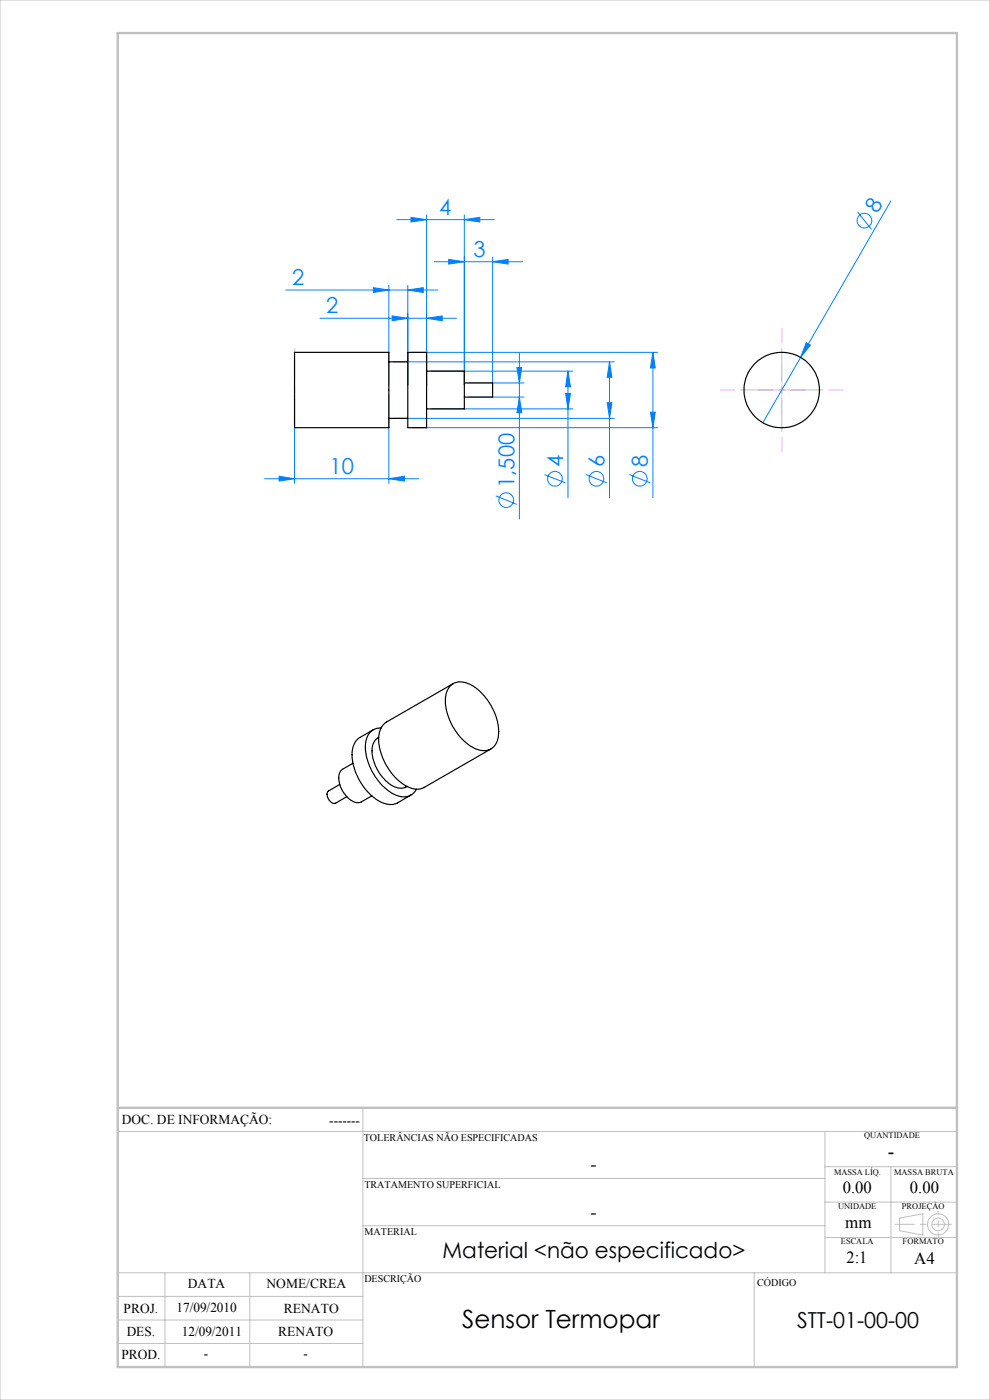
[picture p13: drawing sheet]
<svg xmlns="http://www.w3.org/2000/svg" width="210mm" height="297mm" viewBox="0 0 210 297" stroke-linecap="round" stroke-linejoin="round" font-family="sans-serif">
<defs><g id="words">
<text font-size="5.3" x="98" y="281.7">Sensor Termopar</text>
<g font-size="4.7" fill="#0080ff">
<text x="93.2" y="45.6">4</text>
<text x="186.1" y="45.4" transform="rotate(-60 186.1 45.4)">8</text>
<text x="100.4" y="54.5">3</text>
<text x="61.9" y="60.5">2</text>
<text x="69.2" y="66.5">2</text>
<text x="69.9" y="100.5">10</text>
<text x="119.4" y="99" transform="rotate(-90 119.4 99)">4</text>
<text x="128.2" y="99" transform="rotate(-90 128.2 99)">6</text>
<text x="137.4" y="99" transform="rotate(-90 137.4 99)">8</text>
<text x="109.1" y="103.5" transform="rotate(-90 109.1 103.5)">1,500</text>
</g>
<g font-size="4.7">
<text x="93.9" y="266.8">Material &lt;não especificado&gt;</text>
<text x="169.1" y="281.7">STT-01-00-00</text>
</g>
<text font-size="4.3" x="188.3" y="245.8">-</text>
<g font-size="4">
<text x="125.2" y="248.4">-</text>
<text x="125.2" y="258.6">-</text>
</g>
<g font-size="3.6">
<text x="178.8" y="253.1">0.00</text>
<text x="193" y="253.1">0.00</text>
<text x="179.3" y="260.6">mm</text>
<text x="179.6" y="267.9">2:1</text>
<text x="193.9" y="268.1">A4</text>
</g>
<g font-size="2.9">
<text x="25.9" y="238.4">DOC. DE INFORMAÇÃO:</text>
<text x="69.8" y="238.6">-------</text>
<text x="39.9" y="273.2">DATA</text>
<text x="56.5" y="273.2">NOME/CREA</text>
<text x="26.2" y="278.6">PROJ.</text>
<text x="37.4" y="278.2">17/09/2010</text>
<text x="60.2" y="278.6">RENATO</text>
<text x="26.9" y="283.4">DES.</text>
<text x="38.6" y="283.4">12/09/2011</text>
<text x="59" y="283.4">RENATO</text>
<text x="25.7" y="288.3">PROD.</text>
<text x="43.3" y="288">-</text>
<text x="64.4" y="288">-</text>
</g>
<g font-size="2.2">
<text x="77.2" y="242.1">TOLERÂNCIAS NÃO ESPECIFICADAS</text>
<text x="77.3" y="251.9">TRATAMENTO SUPERFICIAL</text>
<text x="77.3" y="261.9">MATERIAL</text>
<text x="77.3" y="272.1">DESCRIÇÃO</text>
<text x="160.6" y="272.8">CÓDIGO</text>
</g>
<g font-size="1.8">
<text x="183.3" y="241.4">QUANTIDADE</text>
<text x="176.9" y="249.2">MASSA LÍQ.</text>
<text x="189.7" y="249.2">MASSA BRUTA</text>
<text x="177.8" y="256.5">UNIDADE</text>
<text x="191.3" y="256.5">PROJEÇÃO</text>
<text x="178.4" y="264">ESCALA</text>
<text x="191.5" y="264">FORMATO</text>
</g>
</g></defs>
<g fill="none" stroke="#0080ff" stroke-width=".21">
<path d="M84.1 46.6h20.7M87.2 46.1l3.3 .5-3.3 .5zM90.5 45.6v36.1M92.1 55.5h18.7M95.2 55l3.3 .5-3.3 .5zM98.5 46.6l3.3-.5v1zM98.5 45.6v36.1M104.5 55.5l3.3-.5v1zM104.5 54.5v27.2M181.9 44.9l3 3.8M189 42.6l-19.2 33.2M60.6 61.5h32.3"/>
<path d="M67.9 67.5h28.9M79.2 61l3.3 .5-3.3 .6zM82.5 60.5v21.2M83.2 67l3.3 .5-3.3 .5zM83.5 76.8h46.8M86.5 61.5l3.3-.5v1.1zM86.5 60.5v21.2M87.5 74.8h52M90.5 67.5l3.3-.5v1zM91.5 78.7h30M109.6 78h1.1l-.5 3.2zM110.2 74.9v35.2"/>
<path d="M120.5 78.7v26.9M120.5 78.7l.5 3.4h-1zM129.3 76.8l.5 3.2h-1zM129.3 76.8v28.8M138.5 74.8l.5 3.3h-1zM138.5 74.8v30.8M169.8 75.8l-8 13.9M171 72.7l.9 .5-2.1 2.6zM62.5 83.7v18.8M82.5 83.7v18.8M83.5 88.8h46.8M87.5 90.7h52"/>
<path d="M91.5 86.7h30M99.5 84.2h11.7M99.5 81.2h11.7M110.2 84.2l.5 3.4h-1.1zM120 83.5h1l-.5 3.2zM128.8 85.4h1l-.5 3.4zM138 87.5h1l-.5 3.2zM56.1 101.6h32.7M59.2 101l3.3 .6-3.3 .5zM82.5 101.6l3.3-.6v1.1zM105.2 105.2l4.4 1.8M115.5 100.7l4.4 1.7"/>
<path d="M124.3 100.7l4.4 1.7M133.5 100.7l4.4 1.7"/>
<circle cx="183.4" cy="46.8" r="1.56"/>
<circle cx="107.4" cy="106.1" r="1.55"/>
<circle cx="117.7" cy="101.6" r="1.55"/>
<circle cx="126.5" cy="101.6" r="1.56"/>
<circle cx="135.7" cy="101.6" r="1.55"/>
</g>
<g fill="none" stroke="#c0c0c0" stroke-width=".21">
<path d="M0 0h210v297h-210zM77 235v55M25 240h178M77 250h98M175 240v30M175 255h28M175 247.5h28M189 247.5v22.5M190.8 258.4l5-.9v4.5l-5-.9zM25 275h52M25 270h178M35 270v20"/>
<path d="M53 270v20M77 260h98M160 270v20M175 262.5h28M25 285h52M25 280h52"/>
<circle cx="199" cy="259.7" r="1.34"/>
<circle cx="199" cy="259.7" r="2.25"/>
</g>
<path d="M165.8 72.7v-3M155.8 82.7h-3M165.8 92.7v3M175.8 82.7h3" fill="none" stroke="#ff80ff" stroke-width=".21" stroke-dasharray="15.2 1.3 1.3 1.3"/>
<path d="M165.8 77.7v10M160.8 82.8h10" fill="none" stroke="#ff80ff" stroke-width=".21"/>
<path d="M201.8 259.7h-11.9" fill="none" stroke="#c0c0c0" stroke-width=".21" stroke-dasharray="15.2 1.3 1.3 1.3" stroke-dashoffset="11.2"/>
<path d="M199 256.9v5.4" fill="none" stroke="#c0c0c0" stroke-width=".21" stroke-dasharray="15.2 1.3 1.3 1.3" stroke-dashoffset="14.4"/>
<path d="M62.5 73.9v17.6M165.8 91.5v-17.6M174.6 82.7h-17.6" fill="none" stroke="#c0c0c0" stroke-width=".21" stroke-dasharray="15.2 1.3 1.3 1.3" stroke-dashoffset="8.3"/>
<path d="M25 7h178v283h-178zM25 235h178" fill="none" stroke="#c0c0c0" stroke-width=".5"/>
<g fill="#0080ff">
<path d="M171 72.7l.9 .5-2.1 2.6z"/>
<path d="M59.2 101l3.3 .6-3.3 .5zM82.5 101.6l3.3-.6v1.1zM79.2 61l3.3 .5-3.3 .6zM86.5 61.5l3.3-.5v1.1zM83.2 67l3.3 .5-3.3 .5zM90.5 67.5l3.3-.5v1zM87.2 46.1l3.3 .5-3.3 .5zM98.5 46.6l3.3-.5v1zM95.2 55l3.3 .5-3.3 .5zM104.5 55.5l3.3-.5v1z"/>
<path d="M128.8 85.4h1l-.5 3.4zM129.3 76.8l.5 3.2h-1z"/>
<path d="M110.2 84.2l.5 3.4h-1.1zM109.6 78h1.1l-.5 3.2z"/>
<path d="M120 83.5h1l-.5 3.2zM120.5 78.7l.5 3.4h-1z"/>
<path d="M138 87.5h1l-.5 3.2zM138.5 74.8l.5 3.3h-1z"/>
</g>
<g fill="none" stroke="#000" stroke-width=".25">
<path d="M62.5 74.8h20v15.9h-20zM82.5 76.8h4M86.5 74.8h4v15.9h-4zM90.5 78.7h8v8h-8M82.5 88.8h4M98.5 81.2h6v3h-6M79.2 154.8l-2.9 1.7a4.6 4.6 0 0 0-1.5 4.9 12.1 12.1 0 0 0 6.4 9 3.7 3.7 0 0 0 3.1-.1l2.9-1.6M80.3 156.5a3.2 3.2 0 0 0-1.3 3.6 8.9 8.9 0 0 0 5.3 7 2.67 2.67 0 0 0 2.1-.3M80.8 154.4a3.3 3.3 0 0 0-3.3 3.7 12.2 12.2 0 0 0 6.6 10.6 3.1 3.1 0 0 0 4.2-1.3M95.6 145.4a3.6 3.6 0 0 1 4.3-.1 12.2 12.2 0 0 1 5.8 11.1 3.1 3.1 0 0 1-4.7 2.5 11.8 11.8 0 0 1-6.4-11.4l.3-1zM96.1 145l-14.1 8.2a4.6 4.6 0 0 0-1.6 4.9 12.1 12.1 0 0 0 6.5 9 3.4 3.4 0 0 0 3.1-.1l14.1-8.1M72.1 166.4l-2.4 1.4a1.78 1.78 0 0 0 1.1 2.7l2.8-1.5"/>
<path d="M74.9 161.9l-2.2 1.3a2.81 2.81 0 0 0-.6 3.4 4.8 4.8 0 0 0 4 3.7l2.8-1.5"/>
<circle cx="165.8" cy="82.8" r="8"/>
</g>
<use href="#words"/>
</svg>
